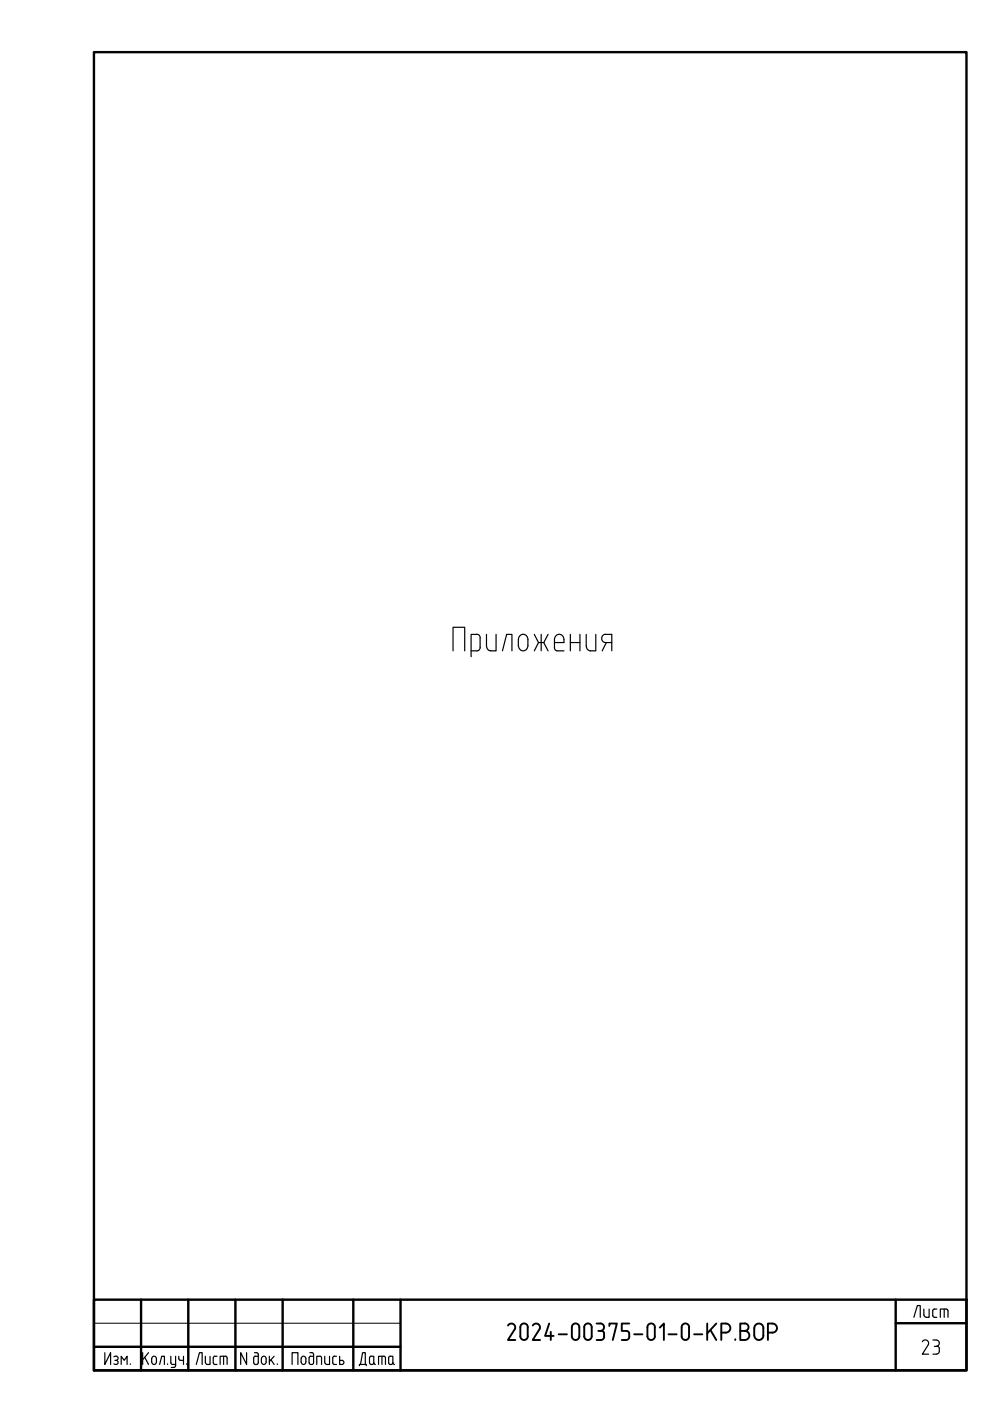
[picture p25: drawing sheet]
<svg xmlns="http://www.w3.org/2000/svg" width="210mm" height="297mm" viewBox="0 0 210 297" stroke-linecap="round" stroke-linejoin="round" font-family="sans-serif">
<defs><g id="words">
<text font-size="7.1" x="106.5" y="285.4">2024-00375-01-0-КР.ВОР</text>
<g font-size="6.2">
<text x="75.1" y="290.7">Дата</text>
<text x="194.4" y="288.2">23</text>
</g>
<text font-size="5.7" x="192.6" y="280.5">Лист</text>
</g></defs>
<path d="M19.9 11.1h185v279.4h-185zM19.9 275.6h185v14.9h-185zM29.9 275.6v14.9M39.9 275.6v14.9M49.9 275.6v14.9M59.9 275.6v14.9M74.9 275.6v14.9M84.9 275.6v14.9M189.9 275.6v14.9M19.9 285.5h65M189.9 280.6h15" fill="none" stroke="#000" stroke-width=".51"/>
<g fill="none" stroke="#000" stroke-width=".25">
<path d="M96.1 138v-5h2.4v5M101.8 135.2v2.1M101.8 137.2a.71 .71 0 0 1-.7 .8h-1.2M101.8 135.2a.71 .71 0 0 0-.7-.7h-1.2v4.7M103.1 134.5v2.5M105.2 134.5v3.5h-1.1a.96 .96 0 0 1-.9-1M106.5 138l.9-3.5h1.1v3.5M109.9 135.6v1.3M109.9 135.6a1.01 1.01 0 0 1 1-1.1 1.01 1.01 0 0 1 1 1.1M111.9 135.6v1.3a1.01 1.01 0 0 1-1 1.1 1.01 1.01 0 0 1-1-1.1M113.3 134.5l.9 1.7-.9 1.8M114.2 136.2h1.1"/>
<path d="M114.7 134.5v3.5M116.2 134.5l-.9 1.7 .9 1.8M117.6 135.6v1.7a.6 .6 0 0 0 .5 .7h1.5M117.6 135.6a1.01 1.01 0 0 1 1-1.1 1.01 1.01 0 0 1 1 1.1M119.6 135.6v.6h-2M120.9 136.2h2.1M120.9 134.5v3.5M123 134.5v3.5M124.3 134.5v2.5M126.3 134.5v3.5h-1.1a.96 .96 0 0 1-.9-1M128.6 136.2l-.9 1.8M129.7 136.2h-1.3a.88 .88 0 0 1-.8-.8 .88 .88 0 0 1 .8-.9h1.3v3.5"/>
</g>
<g fill="none" stroke="#000" stroke-width=".25">
<path d="M22.2 286.8v2.5l1.3-2.5v2.5M24.1 287.7a.48 .48 0 0 1 .8 0 .48 .48 0 0 1-.3 .7M24.4 288.4h.2M24.6 288.4a.48 .48 0 0 1 .3 .8 .48 .48 0 0 1-.8 0M25.7 289.3v-1.7l.6 .8 .6-.8v1.7M27.6 289.2v.1M30.2 286.8v2.5M30.7 287.8l.8 1.5M31.5 286.8l-1.3 1.5M32.4 287.6a.5 .5 0 0 1 .5 0 .5 .5 0 0 1 .3 .5v.6a.51 .51 0 0 1-.5 .6 .51 .51 0 0 1-.5-.6v-.6zM33.8 289.3l.5-1.7h.6v1.7M35.5 289.2v.1"/>
<path d="M36.2 287.6v1.3M36.2 288.9l.2 .3 .8 .1M36.3 289.9h.6M37.2 287.6v1.9M37.2 289.5l-.3 .4M37.9 287.6l.2 .8h.8M38.9 287.6v1.7M39.6 289.2v.1M41.6 289.3l.7-2.5h.6v2.5M43.5 287.6v1.2M44.5 287.6v1.7l-.7-.1-.3-.4M45.6 289.3h.4"/>
<path d="M45.6 287.6h.4M45.6 287.5l-.3 .2-.1 1.2 .4 .4M46.7 289.3v-1.7l1.1-.1 .4 .4v1.4M47.4 287.6v1.7M52.3 286.8v2.5l-1.3-2.5v2.5M54 286.8h.6l.2 .4-.1 1.9-.3 .2-.4-.1-.2-.3 .1-1.2 .2-.2 .7 .1M55.4 288.1v.6M55.4 288.1a.5 .5 0 0 1 .5-.6 .5 .5 0 0 1 .5 .6v.6a.5 .5 0 0 1-.5 .6 .5 .5 0 0 1-.5-.6M57.1 287.6v1.7M57.4 288.3l.7 1M58.1 287.6l-1 1.1M58.8 289.2v.1"/>
<path d="M61.9 289.3v-2.5h1.3v2.5M63.8 288.1v.6M63.9 288.1a.5 .5 0 0 1 .5-.6 .5 .5 0 0 1 .5 .6v.6a.5 .5 0 0 1-.5 .6 .5 .5 0 0 1-.5-.6M65.5 287.9v1M65.7 286.8h.5l.2 .2 .1 1.9-.2 .3-.4 .1-.3-.4M66.5 287.6h-.8l-.1 .3M67.2 289.3v-1.7l.6-.1 .4 .4v1.4M68.9 287.6v1.2M68.9 288.8v.2l.4 .3M69.9 287.6v1.7h-.6M71.3 287.6h-.6l-.2 .3 .1 1.2 .3 .2h.4M72 287.6v1.7h.5a.44 .44 0 0 0 .4-.4 .44 .44 0 0 0-.4-.5h-.5"/>
</g>
<path d="M19.9 280.6h65" fill="none" stroke="#000" stroke-width=".21"/>
<use href="#words"/>
</svg>
